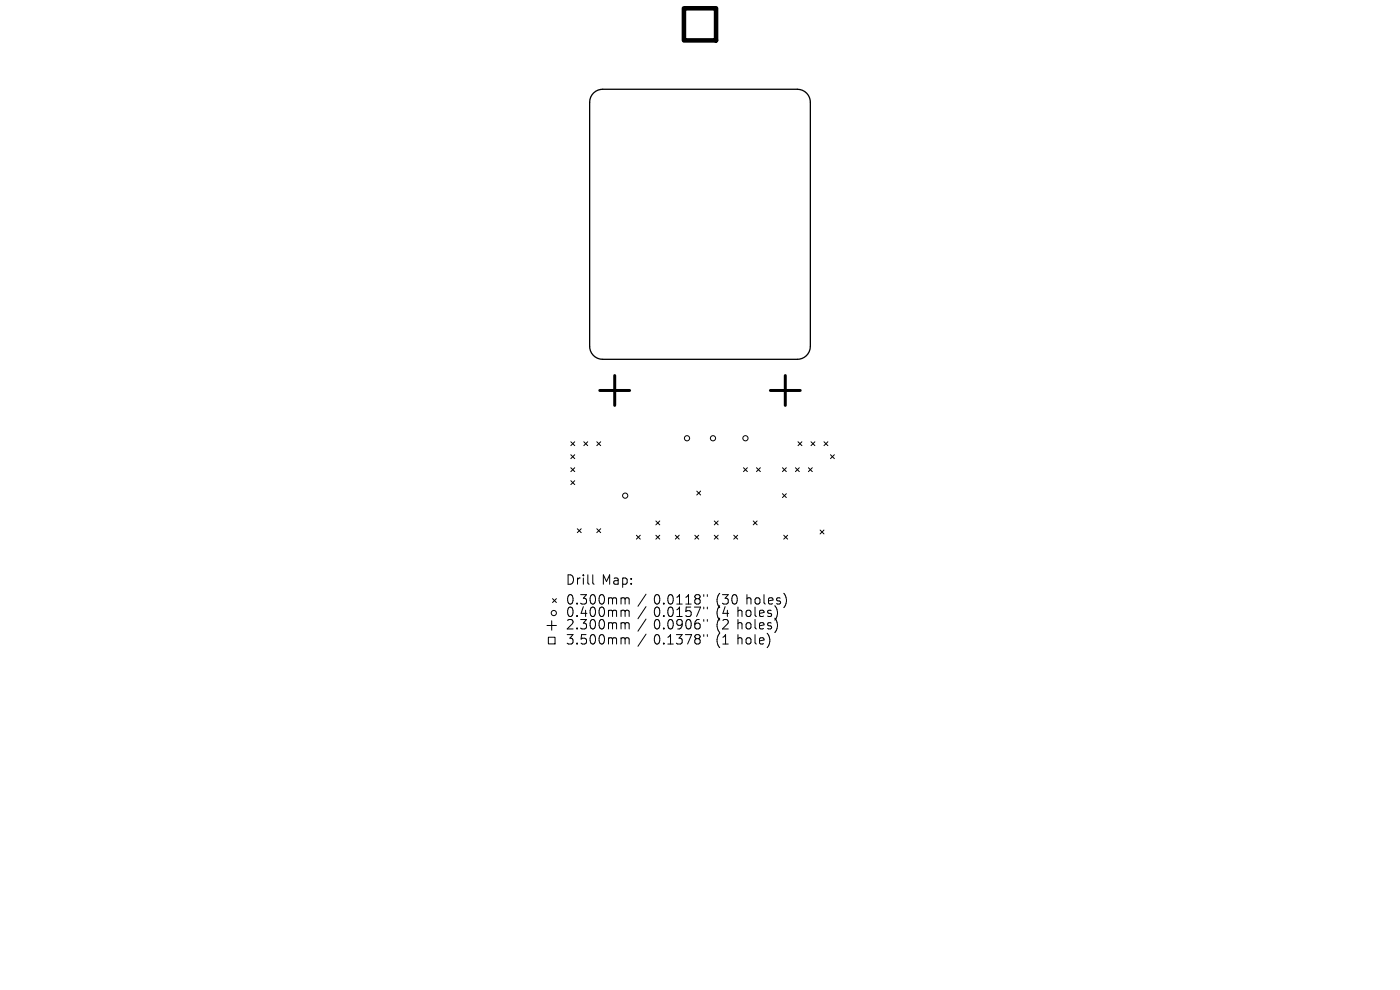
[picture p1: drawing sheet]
<svg xmlns="http://www.w3.org/2000/svg" width="297mm" height="210mm" viewBox="0 0 297 210" stroke-linecap="round" stroke-linejoin="round" font-family="sans-serif">
<defs><g id="words">
<g font-size="2.8">
<text x="120" y="124.5">Drill</text>
<text x="127.6" y="124.5">Map:</text>
<text x="120" y="128.7">0.300mm</text>
<text x="120" y="131.3">0.400mm</text>
<text x="138.6" y="128.7">0.0118&quot;</text>
<text x="138.6" y="131.3">0.0157&quot;</text>
<text x="151.9" y="128.7">(30</text>
<text x="151.9" y="131.3">(4</text>
<text x="156.5" y="131.3">holes)</text>
<text x="158.4" y="128.7">holes)</text>
<text x="120" y="133.9">2.300mm</text>
<text x="120" y="137.1">3.500mm</text>
<text x="138.6" y="133.9">0.0906&quot;</text>
<text x="138.6" y="137.1">0.1378&quot;</text>
<text x="151.9" y="133.9">(2</text>
<text x="151.9" y="137.1">(1</text>
<text x="156.5" y="133.9">holes)</text>
<text x="156.5" y="137.1">hole)</text>
</g>
</g></defs>
<path d="M125.9 19.7a2.75 2.75 0 0 1 1.9-.8h41.4a2.75 2.75 0 0 1 2.7 2.8v51.8a2.75 2.75 0 0 1-2.7 2.7h-41.4a2.75 2.75 0 0 1-2.7-2.7v-51.8a2.76 2.76 0 0 1 .8-2z" fill="none" stroke="#000" stroke-width=".28"/>
<g fill="none" stroke="#000" stroke-width=".21">
<path d="M121.1 93.7l.8 .8M121.1 96.5l.8 .8M121.1 99.2l.8 .8M121.9 93.7l-.8 .8M121.9 96.5l-.8 .8M121.9 99.2l-.8 .8M123.9 93.7l.8 .8M124.7 93.7l-.8 .8M126.6 93.7l.8 .8M127.4 93.7l-.8 .8M157.7 99.2l.9 .8M158.6 99.2l-.9 .8"/>
<path d="M160.5 99.2l.8 .8M161.3 99.2l-.8 .8M166 99.2l.8 .8M166.8 99.2l-.8 .8M168.7 99.2l.9 .8M169.3 93.7l.8 .8M169.6 99.2l-.9 .8M170.1 93.7l-.8 .8M171.5 99.2l.8 .8M172 93.7l.9 .8M172.3 99.2l-.8 .8M172.9 93.7l-.9 .8"/>
<path d="M174.8 93.7l.8 .8M175.6 93.7l-.8 .8M176.2 96.5l.8 .8M177 96.5l-.8 .8M121.1 102l.8 .8M121.9 102l-.8 .8M122.5 112.2l.8 .8M123.3 112.2l-.8 .8M126.6 112.2l.8 .8M127.4 112.2l-.8 .8M135 113.5l.8 .9M135.8 113.5l-.8 .9"/>
<path d="M139.1 110.5l.9 .8M139.1 113.5l.9 .9M140 110.5l-.9 .8M140 113.5l-.9 .9M143.3 113.5l.8 .9M144.1 113.5l-.8 .9M147.4 113.5l.8 .9M147.8 104.2l.8 .8M148.2 113.5l-.8 .9M148.6 104.2l-.8 .8M151.5 110.5l.9 .8M151.5 113.5l.9 .9"/>
<path d="M152.4 110.5l-.9 .8M152.4 113.5l-.9 .9M155.7 113.5l.8 .9M156.5 113.5l-.8 .9M159.8 110.5l.8 .8M160.6 110.5l-.8 .8M166 104.7l.8 .9M166.3 113.5l.8 .9M166.8 104.7l-.8 .9M167.1 113.5l-.8 .9M174 112.4l.8 .9M174.8 112.4l-.8 .9"/>
<path d="M116 132.7h2M116.3 135.2h1.4v1.4h-1.4zM117 131.7v2M117.2 127l.8 .8M118 127l-.8 .8M125.8 121.9v1.8l.2 .2M132.3 126.8l.3 .3M132.3 129.4l.3 .3M132.3 132.1l.3 .3M132.3 135.3l.3 .3M132.6 127.1v1M132.6 129.7v1.1"/>
<path d="M132.6 132.4v1M132.6 135.6v1M132.6 127.1l.3-.3 .5 .1 .1 1.2M132.6 129.7l.3-.3 .5 .1 .1 1.3M132.6 132.4l.3-.3 .5 .1 .1 1.2M132.6 135.6l.3-.3 .5 .1 .1 1.2M137 126l-1.7 2.6M137 128.7l-1.7 2.6M137 131.3l-1.7 2.6M137 134.5l-1.7 2.6M149.3 126.1v.4M149.3 128.8v.4"/>
<path d="M149.3 131.4v.4M149.3 134.6v.4M150.1 126.1v.4M150.1 128.8v.4M150.1 131.4v.4M150.1 134.6v.4M164.8 132v1.3M164.9 129.8l-.1 .9M166.7 126.7v1.3"/>
<circle cx="145.7" cy="93" r=".55"/>
<circle cx="151.3" cy="93" r=".55"/>
<circle cx="158.1" cy="93" r=".55"/>
<circle cx="132.6" cy="105.1" r=".55"/>
<circle cx="117.5" cy="130" r=".55"/>
</g>
<path d="M130.4 79.7v6.3M166.6 79.7v6.3M127.2 82.8h6.4M163.4 82.8h6.4" fill="none" stroke="#000" stroke-width=".63"/>
<path d="M145.1 1.8h6.8v6.8h-6.8z" fill="none" stroke="#000" stroke-width=".96"/>
<use href="#words"/>
</svg>
